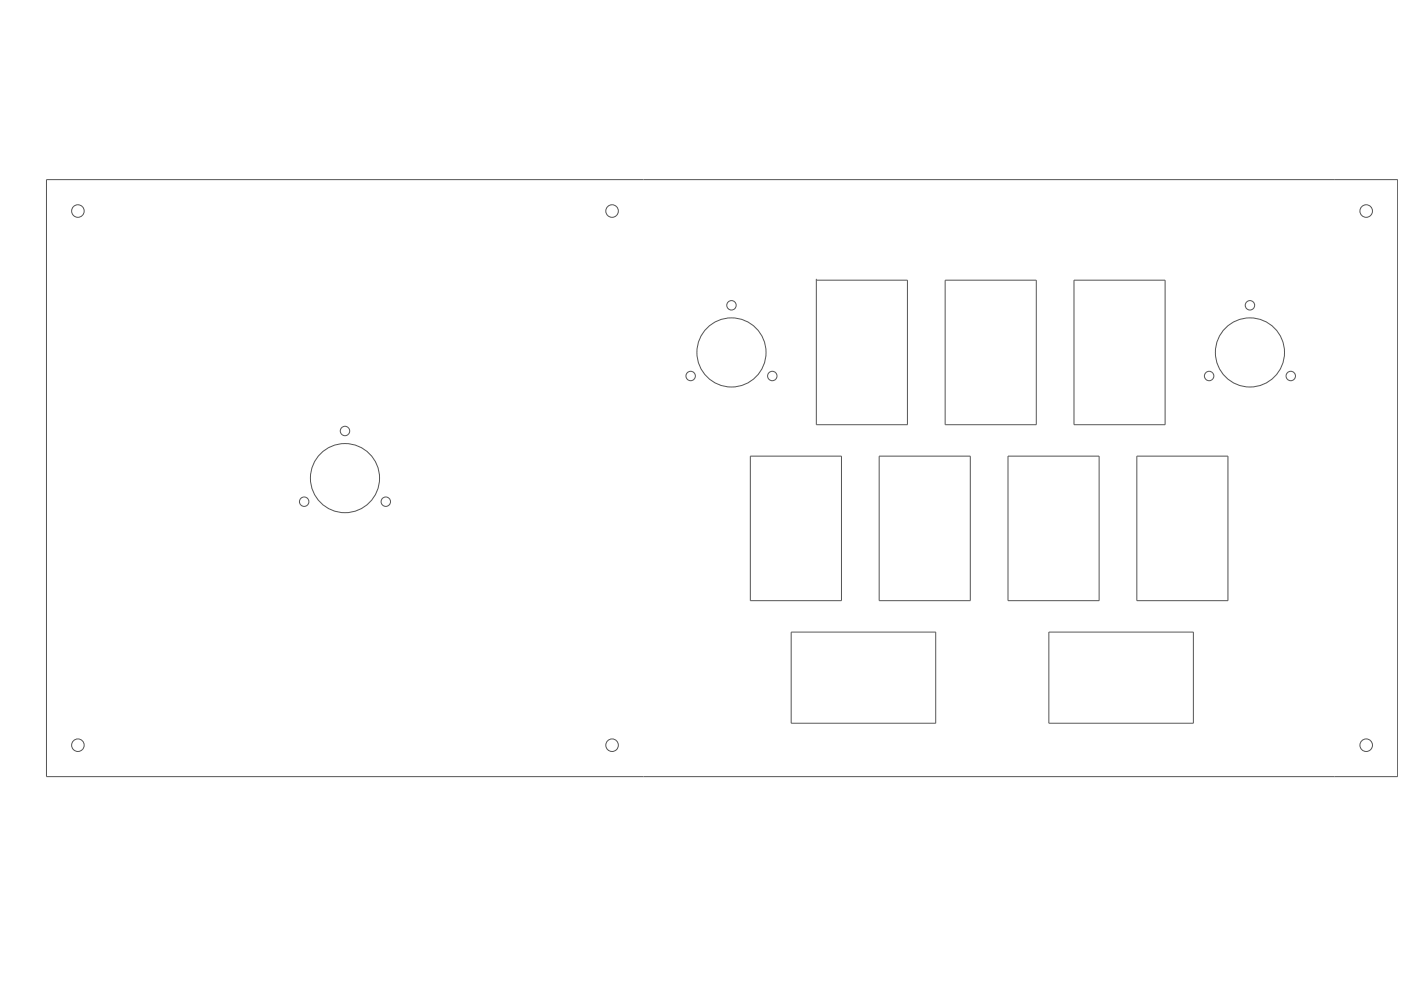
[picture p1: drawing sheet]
<svg xmlns="http://www.w3.org/2000/svg" width="297mm" height="210mm" viewBox="0 0 297 210" stroke-linecap="round" stroke-linejoin="round" font-family="sans-serif">
<!-- layer: cut -->
<g fill="none" stroke="#545454" stroke-width=".21">
<path d="M9.9 38.1h286.4v126.6h-286.4zM173.1 59.4h.1M173.1 59.4h19.3v30.6h-19.3zM200.4 59.4h19.3v30.6h-19.3zM227.7 59.4h19.3v30.6h-19.3zM159.1 96.7h19.3v30.7h-19.3zM186.4 96.7h19.3v30.7h-19.3zM213.7 96.7h19.3v30.7h-19.3zM241 96.7h19.3v30.7h-19.3zM167.7 134h30.7v19.3h-30.7zM222.4 134h30.6v19.3h-30.6z"/>
<circle cx="16.5" cy="44.7" r="1.33"/>
<circle cx="129.8" cy="44.7" r="1.33"/>
<circle cx="289.7" cy="44.7" r="1.33"/>
<circle cx="146.4" cy="79.7" r="1"/>
<circle cx="155.1" cy="74.7" r="7.3"/>
<circle cx="155.1" cy="64.7" r="1"/>
<circle cx="163.7" cy="79.7" r="1"/>
<circle cx="256.4" cy="79.7" r="1"/>
<circle cx="265" cy="74.7" r="7.3"/>
<circle cx="265" cy="64.7" r="1"/>
<circle cx="273.7" cy="79.7" r="1"/>
<circle cx="73.1" cy="91.4" r="1"/>
<circle cx="64.5" cy="106.4" r="1"/>
<circle cx="73.1" cy="101.4" r="7.3"/>
<circle cx="81.8" cy="106.4" r="1"/>
<circle cx="16.5" cy="158" r="1.33"/>
<circle cx="129.8" cy="158" r="1.33"/>
<circle cx="289.7" cy="158" r="1.33"/>
</g>
</svg>
